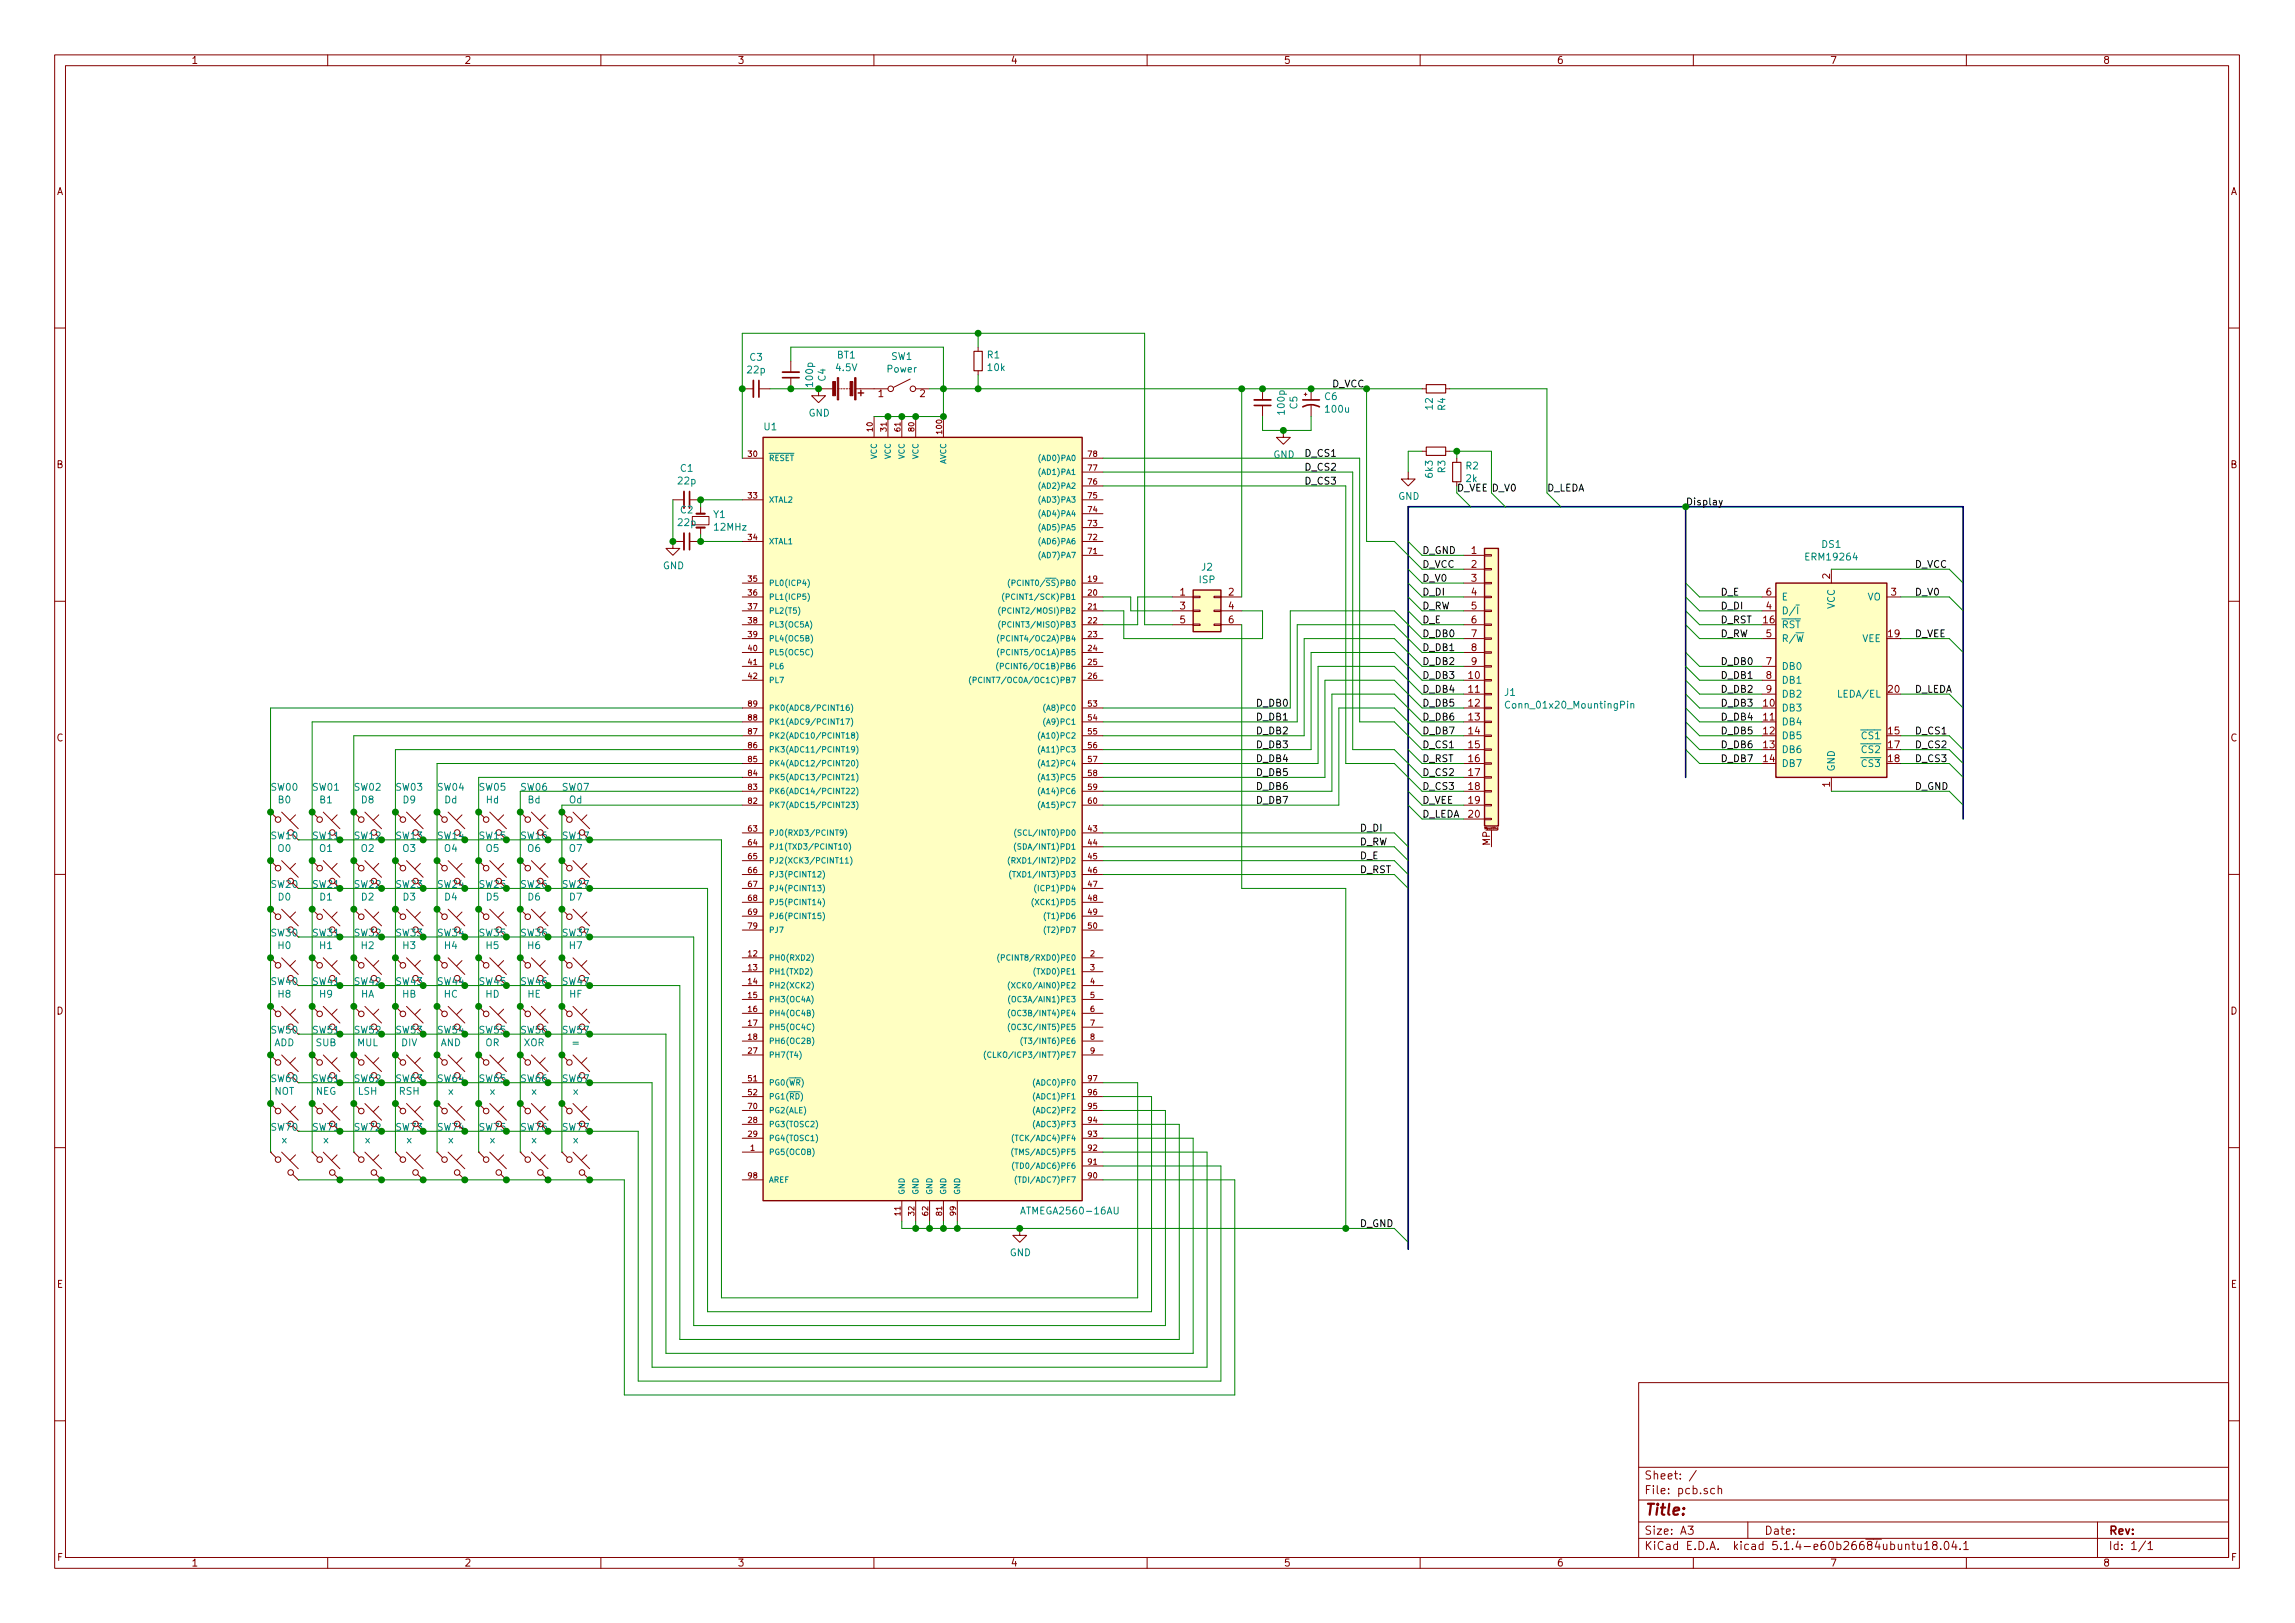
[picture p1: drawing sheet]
<svg xmlns="http://www.w3.org/2000/svg" width="420mm" height="297mm" viewBox="0 0 420 297" stroke-linecap="round" stroke-linejoin="round" font-family="sans-serif">
<defs><g id="words">
<text font-size="2.8" fill="#840000" x="301" y="277.3">Title:</text>
<g font-size="2.1" fill="#840000">
<text x="301" y="273.5">File: pcb.sch</text>
<text x="301" y="270.8">Sheet: /</text>
<text x="301" y="280.9">Size: A3</text>
<text x="323" y="280.9">Date:</text>
<text x="386" y="280.9">Rev:</text>
<text x="301" y="283.7">KiCad E.D.A. kicad 5.1.4-e60b26684ubuntu18.04.1</text>
<text x="386" y="283.7">Id: 1/1</text>
</g>
<g font-size="1.8" fill="#840000">
<text x="35" y="11.7">1</text>
<text x="85" y="11.7">2</text>
<text x="135" y="11.7">3</text>
<text x="185" y="11.7">4</text>
<text x="235" y="11.7">5</text>
<text x="285" y="11.7">6</text>
<text x="335" y="11.7">7</text>
<text x="385" y="11.7">8</text>
<text x="10.4" y="35.7">A</text>
<text x="408.4" y="35.7">A</text>
<text x="160.8" y="72.7">1</text>
<text x="168.4" y="72.7">2</text>
<text x="10.4" y="85.7">B</text>
<text x="408.4" y="85.7">B</text>
<text x="269.4" y="101.4">1</text>
<text x="269.4" y="103.9">2</text>
<text x="269.4" y="106.5">3</text>
<text x="335" y="105.9" transform="rotate(-90 335 105.9)">2</text>
<text x="216.1" y="109">1</text>
<text x="216.1" y="111.5">3</text>
<text x="224.9" y="109">2</text>
<text x="224.9" y="111.5">4</text>
<text x="269.4" y="109">4</text>
<text x="269.4" y="111.5">5</text>
<text x="323.4" y="111.5">4</text>
<text x="323.4" y="109">6</text>
<text x="346.2" y="109">3</text>
<text x="216.1" y="114.1">5</text>
<text x="224.9" y="114.1">6</text>
<text x="269.4" y="114.1">6</text>
<text x="269.4" y="116.6">7</text>
<text x="269.4" y="119.2">8</text>
<text x="322.9" y="114.1">16</text>
<text x="323.4" y="116.6">5</text>
<text x="345.7" y="116.6">19</text>
<text x="268.9" y="124.2">10</text>
<text x="269.4" y="121.7">9</text>
<text x="323.4" y="121.7">7</text>
<text x="323.4" y="124.2">8</text>
<text x="268.9" y="126.8">11</text>
<text x="268.9" y="129.3">12</text>
<text x="268.9" y="131.9">13</text>
<text x="322.9" y="129.3">10</text>
<text x="322.9" y="131.9">11</text>
<text x="323.4" y="126.8">9</text>
<text x="345.7" y="126.8">20</text>
<text x="10.4" y="135.7">C</text>
<text x="268.9" y="134.4">14</text>
<text x="268.9" y="136.9">15</text>
<text x="322.9" y="134.4">12</text>
<text x="322.9" y="136.9">13</text>
<text x="345.7" y="134.4">15</text>
<text x="345.7" y="136.9">17</text>
<text x="408.4" y="135.7">C</text>
<text x="268.9" y="139.5">16</text>
<text x="268.9" y="142">17</text>
<text x="322.9" y="139.5">14</text>
<text x="345.7" y="139.5">18</text>
<text x="268.9" y="144.6">18</text>
<text x="268.9" y="147.1">19</text>
<text x="268.9" y="149.6">20</text>
<text x="335" y="144" transform="rotate(-90 335 144)">1</text>
<text x="95.4" y="153.6">SW16</text>
<text x="103" y="153.6">SW17</text>
<text x="272.8" y="154.8" transform="rotate(-90 272.8 154.8)">MP</text>
<text x="49.7" y="162.5">SW20</text>
<text x="57.3" y="162.5">SW21</text>
<text x="64.9" y="162.5">SW22</text>
<text x="72.5" y="162.5">SW23</text>
<text x="80.1" y="162.5">SW24</text>
<text x="87.8" y="162.5">SW25</text>
<text x="95.4" y="162.5">SW26</text>
<text x="64.9" y="171.4">SW32</text>
<text x="10.4" y="185.7">D</text>
<text x="408.4" y="185.7">D</text>
<text x="95.4" y="189.2">SW56</text>
<text x="57.3" y="206.9">SW71</text>
<text x="64.9" y="206.9">SW72</text>
<text x="72.5" y="206.9">SW73</text>
<text x="80.1" y="206.9">SW74</text>
<text x="87.8" y="206.9">SW75</text>
<text x="95.4" y="206.9">SW76</text>
<text x="103" y="206.9">SW77</text>
<text x="10.4" y="235.7">E</text>
<text x="408.4" y="235.7">E</text>
<text x="10.5" y="285.7">F</text>
<text x="35" y="286.7">1</text>
<text x="85" y="286.7">2</text>
<text x="135" y="286.7">3</text>
<text x="185" y="286.7">4</text>
<text x="235" y="286.7">5</text>
<text x="285" y="286.7">6</text>
<text x="335" y="286.7">7</text>
<text x="385" y="286.7">8</text>
<text x="408.5" y="285.7">F</text>
</g>
<g font-size="1.8" fill="#008484">
<text x="153.3" y="65.6">BT1</text>
<text x="163.2" y="65.9">SW1</text>
<text x="180.8" y="65.6">R1</text>
<text x="136.9" y="68.3">22p</text>
<text x="137.3" y="66">C3</text>
<text x="148.8" y="70.6" transform="rotate(-90 148.8 70.6)">100p</text>
<text x="151.2" y="69.7" transform="rotate(-90 151.2 69.7)">C4</text>
<text x="153.1" y="67.9">4.5V</text>
<text x="162.5" y="68.2">Power</text>
<text x="180.9" y="67.9">10k</text>
<text x="148" y="76.2">GND</text>
<text x="235.2" y="75.7" transform="rotate(-90 235.2 75.7)">100p</text>
<text x="237.5" y="74.8" transform="rotate(-90 237.5 74.8)">C5</text>
<text x="242.5" y="73.2">C6</text>
<text x="242.8" y="75.5">100u</text>
<text x="262.3" y="74.9" transform="rotate(-90 262.3 74.9)">12</text>
<text x="264.6" y="75.1" transform="rotate(-90 264.6 75.1)">R4</text>
<text x="139.9" y="78.8">U1</text>
<text x="233.1" y="83.9">GND</text>
<text x="124.2" y="88.7">22p</text>
<text x="124.6" y="86.3">C1</text>
<text x="262.3" y="87.4" transform="rotate(-90 262.3 87.4)">6k3</text>
<text x="264.6" y="86.5" transform="rotate(-90 264.6 86.5)">R3</text>
<text x="268.4" y="85.9">R2</text>
<text x="268.4" y="88.2">2k</text>
<text x="124.6" y="94">C2</text>
<text x="130.7" y="94.8">Y1</text>
<text x="256" y="91.5">GND</text>
<text x="124.2" y="96.3">22p</text>
<text x="130.9" y="97.1">12MHz</text>
<text x="333.6" y="100.3">DS1</text>
<text x="121.4" y="104.2">GND</text>
<text x="219.6" y="106.7">ISP</text>
<text x="220" y="104.4">J2</text>
<text x="330.9" y="102.6">ERM19264</text>
<text x="326.1" y="112.4">D/I</text>
<text x="326.1" y="109.9">E</text>
<text x="335.9" y="111.5" transform="rotate(-90 335.9 111.5)">VCC</text>
<text x="341.9" y="109.9">VO</text>
<text x="326.1" y="117.5">R/W</text>
<text x="326.1" y="115">RST</text>
<text x="340.9" y="117.5">VEE</text>
<text x="326.1" y="122.6">DB0</text>
<text x="326.1" y="125.1">DB1</text>
<text x="275.5" y="127.4">J1</text>
<text x="276.4" y="129.7">Conn_01x20_MountingPin</text>
<text x="326.1" y="127.7">DB2</text>
<text x="326.1" y="130.2">DB3</text>
<text x="336.9" y="127.7">LEDA/EL</text>
<text x="326.1" y="132.8">DB4</text>
<text x="326.1" y="135.3">DB5</text>
<text x="326.1" y="137.8">DB6</text>
<text x="341" y="135.3">CS1</text>
<text x="341" y="137.8">CS2</text>
<text x="326.1" y="140.4">DB7</text>
<text x="335.9" y="141.3" transform="rotate(-90 335.9 141.3)">GND</text>
<text x="341" y="140.4">CS3</text>
<text x="49.7" y="144.7">SW00</text>
<text x="51" y="147">B0</text>
<text x="57.3" y="144.7">SW01</text>
<text x="58.6" y="147">B1</text>
<text x="64.9" y="144.7">SW02</text>
<text x="66.2" y="147">D8</text>
<text x="72.5" y="144.7">SW03</text>
<text x="73.8" y="147">D9</text>
<text x="80.1" y="144.7">SW04</text>
<text x="81.4" y="147">Dd</text>
<text x="87.8" y="144.7">SW05</text>
<text x="89" y="147">Hd</text>
<text x="95.4" y="144.7">SW06</text>
<text x="96.6" y="147">Bd</text>
<text x="103" y="144.7">SW07</text>
<text x="104.2" y="147">Od</text>
<text x="49.7" y="153.6">SW10</text>
<text x="50.9" y="155.9">O0</text>
<text x="57.3" y="153.6">SW11</text>
<text x="58.5" y="155.9">O1</text>
<text x="64.9" y="153.6">SW12</text>
<text x="66.1" y="155.9">O2</text>
<text x="72.5" y="153.6">SW13</text>
<text x="73.8" y="155.9">O3</text>
<text x="80.1" y="153.6">SW14</text>
<text x="81.4" y="155.9">O4</text>
<text x="87.8" y="153.6">SW15</text>
<text x="89" y="155.9">O5</text>
<text x="96.6" y="155.9">O6</text>
<text x="104.2" y="155.9">O7</text>
<text x="51" y="164.8">D0</text>
<text x="58.6" y="164.8">D1</text>
<text x="66.2" y="164.8">D2</text>
<text x="73.8" y="164.8">D3</text>
<text x="81.4" y="164.8">D4</text>
<text x="89.1" y="164.8">D5</text>
<text x="96.7" y="164.8">D6</text>
<text x="103" y="162.5">SW27</text>
<text x="104.3" y="164.8">D7</text>
<text x="49.7" y="171.4">SW30</text>
<text x="51" y="173.7">H0</text>
<text x="57.3" y="171.4">SW31</text>
<text x="58.6" y="173.7">H1</text>
<text x="66.2" y="173.7">H2</text>
<text x="72.5" y="171.4">SW33</text>
<text x="73.8" y="173.7">H3</text>
<text x="80.1" y="171.4">SW34</text>
<text x="81.4" y="173.7">H4</text>
<text x="87.8" y="171.4">SW35</text>
<text x="89.1" y="173.7">H5</text>
<text x="95.4" y="171.4">SW36</text>
<text x="96.7" y="173.7">H6</text>
<text x="103" y="171.4">SW37</text>
<text x="104.3" y="173.7">H7</text>
<text x="49.7" y="180.3">SW40</text>
<text x="51" y="182.6">H8</text>
<text x="57.3" y="180.3">SW41</text>
<text x="58.6" y="182.6">H9</text>
<text x="64.9" y="180.3">SW42</text>
<text x="66" y="182.6">HA</text>
<text x="72.5" y="180.3">SW43</text>
<text x="73.7" y="182.6">HB</text>
<text x="80.1" y="180.3">SW44</text>
<text x="81.3" y="182.6">HC</text>
<text x="87.8" y="180.3">SW45</text>
<text x="88.9" y="182.6">HD</text>
<text x="95.4" y="180.3">SW46</text>
<text x="96.6" y="182.6">HE</text>
<text x="103" y="180.3">SW47</text>
<text x="104.2" y="182.6">HF</text>
<text x="49.7" y="189.2">SW50</text>
<text x="50.2" y="191.5">ADD</text>
<text x="57.3" y="189.2">SW51</text>
<text x="57.8" y="191.5">SUB</text>
<text x="64.9" y="189.2">SW52</text>
<text x="65.4" y="191.5">MUL</text>
<text x="72.5" y="189.2">SW53</text>
<text x="73.5" y="191.5">DIV</text>
<text x="80.1" y="189.2">SW54</text>
<text x="80.6" y="191.5">AND</text>
<text x="87.8" y="189.2">SW55</text>
<text x="88.8" y="191.5">OR</text>
<text x="95.9" y="191.5">XOR</text>
<text x="103" y="189.2">SW57</text>
<text x="104.9" y="191.5">=</text>
<text x="49.7" y="198.1">SW60</text>
<text x="50.2" y="200.4">NOT</text>
<text x="57.3" y="198.1">SW61</text>
<text x="57.8" y="200.4">NEG</text>
<text x="64.9" y="198.1">SW62</text>
<text x="65.6" y="200.4">LSH</text>
<text x="72.5" y="198.1">SW63</text>
<text x="73.1" y="200.4">RSH</text>
<text x="80.1" y="198.1">SW64</text>
<text x="82.1" y="200.4">x</text>
<text x="87.8" y="198.1">SW65</text>
<text x="89.7" y="200.4">x</text>
<text x="95.4" y="198.1">SW66</text>
<text x="97.3" y="200.4">x</text>
<text x="103" y="198.1">SW67</text>
<text x="104.9" y="200.4">x</text>
<text x="49.7" y="206.9">SW70</text>
<text x="51.6" y="209.3">x</text>
<text x="59.2" y="209.3">x</text>
<text x="66.8" y="209.3">x</text>
<text x="74.4" y="209.3">x</text>
<text x="82.1" y="209.3">x</text>
<text x="89.7" y="209.3">x</text>
<text x="97.3" y="209.3">x</text>
<text x="104.9" y="209.3">x</text>
<text x="187.5" y="222.3">ATMEGA2560-16AU</text>
<text x="184.9" y="229.9">GND</text>
</g>
<g font-size="1.8">
<text x="243.8" y="70.9">D_VCC</text>
<text x="238.8" y="83.6">D_CS1</text>
<text x="238.8" y="88.7">D_CS3</text>
<text x="238.8" y="86.1">D_CS2</text>
<text x="266.7" y="90">D_VEE</text>
<text x="273" y="90">D_V0</text>
<text x="283.2" y="90">D_LEDA</text>
<text x="308.6" y="92.5">Display</text>
<text x="260.3" y="101.4">D_GND</text>
<text x="260.3" y="103.9">D_VCC</text>
<text x="260.3" y="106.5">D_V0</text>
<text x="350.5" y="103.9">D_VCC</text>
<text x="260.3" y="111.5">D_RW</text>
<text x="260.3" y="109">D_DI</text>
<text x="315" y="109">D_E</text>
<text x="315" y="111.5">D_DI</text>
<text x="350.5" y="109">D_V0</text>
<text x="260.3" y="116.6">D_DB0</text>
<text x="260.3" y="119.2">D_DB1</text>
<text x="260.3" y="114.1">D_E</text>
<text x="315" y="114.1">D_RST</text>
<text x="315" y="116.6">D_RW</text>
<text x="350.5" y="116.6">D_VEE</text>
<text x="260.3" y="121.7">D_DB2</text>
<text x="260.3" y="124.2">D_DB3</text>
<text x="315" y="121.7">D_DB0</text>
<text x="315" y="124.2">D_DB1</text>
<text x="229.9" y="129.3">D_DB0</text>
<text x="229.9" y="131.9">D_DB1</text>
<text x="260.3" y="126.8">D_DB4</text>
<text x="260.3" y="129.3">D_DB5</text>
<text x="260.3" y="131.9">D_DB6</text>
<text x="315" y="131.9">D_DB4</text>
<text x="315" y="126.8">D_DB2</text>
<text x="315" y="129.3">D_DB3</text>
<text x="350.5" y="126.8">D_LEDA</text>
<text x="229.9" y="136.9">D_DB3</text>
<text x="229.9" y="134.4">D_DB2</text>
<text x="260.3" y="136.9">D_CS1</text>
<text x="260.3" y="134.4">D_DB7</text>
<text x="315" y="136.9">D_DB6</text>
<text x="315" y="134.4">D_DB5</text>
<text x="350.5" y="134.4">D_CS1</text>
<text x="350.5" y="136.9">D_CS2</text>
<text x="229.9" y="142">D_DB5</text>
<text x="229.9" y="139.5">D_DB4</text>
<text x="260.3" y="142">D_CS2</text>
<text x="260.3" y="139.5">D_RST</text>
<text x="315" y="139.5">D_DB7</text>
<text x="350.5" y="139.5">D_CS3</text>
<text x="229.9" y="147.1">D_DB7</text>
<text x="229.9" y="144.6">D_DB6</text>
<text x="260.3" y="149.6">D_LEDA</text>
<text x="260.3" y="147.1">D_VEE</text>
<text x="260.3" y="144.6">D_CS3</text>
<text x="350.5" y="144.6">D_GND</text>
<text x="248.9" y="154.7">D_RW</text>
<text x="248.9" y="152.2">D_DI</text>
<text x="248.9" y="159.8">D_RST</text>
<text x="248.9" y="157.3">D_E</text>
<text x="248.9" y="224.6">D_GND</text>
</g>
<g font-size="1.4" fill="#840000">
<text x="137" y="83.6">30</text>
<text x="159.8" y="78.9" transform="rotate(-90 159.8 78.9)">10</text>
<text x="162.3" y="78.9" transform="rotate(-90 162.3 78.9)">31</text>
<text x="164.8" y="78.9" transform="rotate(-90 164.8 78.9)">61</text>
<text x="167.4" y="78.9" transform="rotate(-90 167.4 78.9)">80</text>
<text x="172.5" y="79.3" transform="rotate(-90 172.5 79.3)">100</text>
<text x="199.2" y="83.6">78</text>
<text x="199.2" y="88.7">76</text>
<text x="199.2" y="86.1">77</text>
<text x="137" y="91.2">33</text>
<text x="199.2" y="93.8">74</text>
<text x="199.2" y="91.2">75</text>
<text x="137" y="98.8">34</text>
<text x="199.2" y="101.4">71</text>
<text x="199.2" y="98.8">72</text>
<text x="199.2" y="96.3">73</text>
<text x="137" y="106.5">35</text>
<text x="199.2" y="106.5">19</text>
<text x="137" y="109">36</text>
<text x="137" y="111.5">37</text>
<text x="199.2" y="109">20</text>
<text x="199.2" y="111.5">21</text>
<text x="137" y="114.1">38</text>
<text x="137" y="116.6">39</text>
<text x="137" y="119.2">40</text>
<text x="199.2" y="114.1">22</text>
<text x="199.2" y="116.6">23</text>
<text x="199.2" y="119.2">24</text>
<text x="137" y="121.7">41</text>
<text x="137" y="124.2">42</text>
<text x="199.2" y="121.7">25</text>
<text x="199.2" y="124.2">26</text>
<text x="137" y="131.9">88</text>
<text x="137" y="129.3">89</text>
<text x="199.2" y="129.3">53</text>
<text x="199.2" y="131.9">54</text>
<text x="137" y="136.9">86</text>
<text x="137" y="134.4">87</text>
<text x="199.2" y="134.4">55</text>
<text x="199.2" y="136.9">56</text>
<text x="137" y="142">84</text>
<text x="137" y="139.5">85</text>
<text x="199.2" y="139.5">57</text>
<text x="199.2" y="142">58</text>
<text x="137" y="147.1">82</text>
<text x="137" y="144.6">83</text>
<text x="199.2" y="144.6">59</text>
<text x="199.2" y="147.1">60</text>
<text x="137" y="152.2">63</text>
<text x="137" y="154.7">64</text>
<text x="199.2" y="152.2">43</text>
<text x="199.2" y="154.7">44</text>
<text x="137" y="157.3">65</text>
<text x="137" y="159.8">66</text>
<text x="199.2" y="157.3">45</text>
<text x="199.2" y="159.8">46</text>
<text x="137" y="162.3">67</text>
<text x="137" y="164.9">68</text>
<text x="137" y="167.4">69</text>
<text x="199.2" y="162.3">47</text>
<text x="199.2" y="164.9">48</text>
<text x="199.2" y="167.4">49</text>
<text x="137" y="170">79</text>
<text x="199.2" y="170">50</text>
<text x="137" y="175">12</text>
<text x="137" y="177.6">13</text>
<text x="199.6" y="175">2</text>
<text x="199.6" y="177.6">3</text>
<text x="137" y="180.1">14</text>
<text x="137" y="182.7">15</text>
<text x="137" y="185.2">16</text>
<text x="199.6" y="180.1">4</text>
<text x="199.6" y="182.7">5</text>
<text x="199.6" y="185.2">6</text>
<text x="137" y="187.7">17</text>
<text x="137" y="190.3">18</text>
<text x="199.6" y="187.7">7</text>
<text x="199.6" y="190.3">8</text>
<text x="137" y="192.8">27</text>
<text x="137" y="197.9">51</text>
<text x="199.2" y="197.9">97</text>
<text x="199.6" y="192.8">9</text>
<text x="137" y="200.4">52</text>
<text x="137" y="203">70</text>
<text x="199.2" y="203">95</text>
<text x="199.2" y="200.4">96</text>
<text x="137" y="205.5">28</text>
<text x="137" y="208.1">29</text>
<text x="199.2" y="208.1">93</text>
<text x="199.2" y="205.5">94</text>
<text x="137" y="215.7">98</text>
<text x="137.4" y="210.6">1</text>
<text x="199.2" y="215.7">90</text>
<text x="199.2" y="213.1">91</text>
<text x="199.2" y="210.6">92</text>
<text x="164.8" y="222.4" transform="rotate(-90 164.8 222.4)">11</text>
<text x="167.4" y="222.4" transform="rotate(-90 167.4 222.4)">32</text>
<text x="169.9" y="222.4" transform="rotate(-90 169.9 222.4)">62</text>
<text x="172.5" y="222.4" transform="rotate(-90 172.5 222.4)">81</text>
<text x="175" y="222.4" transform="rotate(-90 175 222.4)">99</text>
</g>
<g font-size="1.4" fill="#008484">
<text x="140.7" y="84.4">RESET</text>
<text x="160.5" y="84.1" transform="rotate(-90 160.5 84.1)">VCC</text>
<text x="163.1" y="84.1" transform="rotate(-90 163.1 84.1)">VCC</text>
<text x="165.6" y="84.1" transform="rotate(-90 165.6 84.1)">VCC</text>
<text x="168.1" y="84.1" transform="rotate(-90 168.1 84.1)">VCC</text>
<text x="173.2" y="85.1" transform="rotate(-90 173.2 85.1)">AVCC</text>
<text x="190.6" y="89.4">(AD2)PA2</text>
<text x="190.6" y="86.9">(AD1)PA1</text>
<text x="190.6" y="84.4">(AD0)PA0</text>
<text x="140.7" y="92">XTAL2</text>
<text x="190.6" y="94.5">(AD4)PA4</text>
<text x="190.6" y="92">(AD3)PA3</text>
<text x="140.7" y="99.6">XTAL1</text>
<text x="190.6" y="99.6">(AD6)PA6</text>
<text x="190.6" y="97.1">(AD5)PA5</text>
<text x="140.7" y="107.2">PL0(ICP4)</text>
<text x="186.1" y="107.2">(PCINT0/SS)PB0</text>
<text x="190.6" y="102.1">(AD7)PA7</text>
<text x="140.7" y="109.8">PL1(ICP5)</text>
<text x="140.7" y="112.3">PL2(T5)</text>
<text x="184.4" y="112.3">(PCINT2/MOSI)PB2</text>
<text x="185" y="109.8">(PCINT1/SCK)PB1</text>
<text x="140.7" y="114.8">PL3(OC5A)</text>
<text x="140.7" y="117.4">PL4(OC5B)</text>
<text x="140.7" y="119.9">PL5(OC5C)</text>
<text x="184" y="117.4">(PCINT4/OC2A)PB4</text>
<text x="184" y="119.9">(PCINT5/OC1A)PB5</text>
<text x="184.4" y="114.8">(PCINT3/MISO)PB3</text>
<text x="140.7" y="122.5">PL6</text>
<text x="140.7" y="125">PL7</text>
<text x="179.7" y="125">(PCINT7/OC0A/OC1C)PB7</text>
<text x="184" y="122.5">(PCINT6/OC1B)PB6</text>
<text x="140.7" y="130.1">PK0(ADC8/PCINT16)</text>
<text x="191.6" y="130.1">(A8)PC0</text>
<text x="140.7" y="137.7">PK3(ADC11/PCINT19)</text>
<text x="140.7" y="135.2">PK2(ADC10/PCINT18)</text>
<text x="140.7" y="132.6">PK1(ADC9/PCINT17)</text>
<text x="190.8" y="135.2">(A10)PC2</text>
<text x="190.8" y="137.7">(A11)PC3</text>
<text x="191.6" y="132.6">(A9)PC1</text>
<text x="140.7" y="142.8">PK5(ADC13/PCINT21)</text>
<text x="140.7" y="140.2">PK4(ADC12/PCINT20)</text>
<text x="190.8" y="140.2">(A12)PC4</text>
<text x="190.8" y="142.8">(A13)PC5</text>
<text x="140.7" y="147.9">PK7(ADC15/PCINT23)</text>
<text x="140.7" y="145.3">PK6(ADC14/PCINT22)</text>
<text x="190.8" y="145.3">(A14)PC6</text>
<text x="190.8" y="147.9">(A15)PC7</text>
<text x="140.7" y="152.9">PJ0(RXD3/PCINT9)</text>
<text x="140.7" y="155.5">PJ1(TXD3/PCINT10)</text>
<text x="187" y="155.5">(SDA/INT1)PD1</text>
<text x="187.1" y="152.9">(SCL/INT0)PD0</text>
<text x="140.7" y="158">PJ2(XCK3/PCINT11)</text>
<text x="140.7" y="160.6">PJ3(PCINT12)</text>
<text x="186.2" y="158">(RXD1/INT2)PD2</text>
<text x="186.3" y="160.6">(TXD1/INT3)PD3</text>
<text x="140.7" y="163.1">PJ4(PCINT13)</text>
<text x="140.7" y="165.6">PJ5(PCINT14)</text>
<text x="189.6" y="165.6">(XCK1)PD5</text>
<text x="190.3" y="163.1">(ICP1)PD4</text>
<text x="140.7" y="168.2">PJ6(PCINT15)</text>
<text x="140.7" y="170.7">PJ7</text>
<text x="191.8" y="168.2">(T1)PD6</text>
<text x="191.8" y="170.7">(T2)PD7</text>
<text x="140.7" y="175.8">PH0(RXD2)</text>
<text x="140.7" y="178.3">PH1(TXD2)</text>
<text x="184.3" y="175.8">(PCINT8/RXD0)PE0</text>
<text x="189.9" y="178.3">(TXD0)PE1</text>
<text x="140.7" y="180.9">PH2(XCK2)</text>
<text x="140.7" y="183.4">PH3(OC4A)</text>
<text x="140.7" y="186">PH4(OC4B)</text>
<text x="185.9" y="183.4">(OC3A/AIN1)PE3</text>
<text x="186.1" y="180.9">(XCK0/AIN0)PE2</text>
<text x="186.1" y="186">(OC3B/INT4)PE4</text>
<text x="140.7" y="188.5">PH5(OC4C)</text>
<text x="140.7" y="191">PH6(OC2B)</text>
<text x="186.1" y="188.5">(OC3C/INT5)PE5</text>
<text x="188.4" y="191">(T3/INT6)PE6</text>
<text x="140.7" y="193.6">PH7(T4)</text>
<text x="182.5" y="193.6">(CLKO/ICP3/INT7)PE7</text>
<text x="140.7" y="198.7">PG0(WR)</text>
<text x="140.7" y="201.2">PG1(RD)</text>
<text x="140.7" y="203.7">PG2(ALE)</text>
<text x="189.7" y="203.7">(ADC2)PF2</text>
<text x="189.7" y="201.2">(ADC1)PF1</text>
<text x="189.7" y="198.7">(ADC0)PF0</text>
<text x="140.7" y="206.3">PG3(TOSC2)</text>
<text x="140.7" y="208.8">PG4(TOSC1)</text>
<text x="186.4" y="208.8">(TCK/ADC4)PF4</text>
<text x="189.7" y="206.3">(ADC3)PF3</text>
<text x="140.7" y="211.4">PG5(OCOB)</text>
<text x="186.3" y="211.4">(TMS/ADC5)PF5</text>
<text x="186.6" y="213.9">(TD0/ADC6)PF6</text>
<text x="140.7" y="216.4">AREF</text>
<text x="165.6" y="218.7" transform="rotate(-90 165.6 218.7)">GND</text>
<text x="168.1" y="218.7" transform="rotate(-90 168.1 218.7)">GND</text>
<text x="170.7" y="218.7" transform="rotate(-90 170.7 218.7)">GND</text>
<text x="173.2" y="218.7" transform="rotate(-90 173.2 218.7)">GND</text>
<text x="175.8" y="218.7" transform="rotate(-90 175.8 218.7)">GND</text>
<text x="187" y="216.4">(TDI/ADC7)PF7</text>
</g>
<text font-size=".5" fill="#840000" x="271.9" y="151.8">Mounting</text>
</g></defs>
<g fill="none" stroke="#840000" stroke-width=".18">
<path d="M10 10h400v277h-400zM12 12h396v273.1h-396zM60 10v2M110 10v2M160 10v2M210 10v2M260 10v2M310 10v2M360 10v2M10 60h2M135.9 71.2h2M138.9 71.2h2.1"/>
<path d="M144.8 66.1v2M144.8 69.1v2.1M152.4 71.2h-2.5v1.2h1.2l-1.2 1.3-1.3-1.3h1.3M153.4 71.2h.3M153.9 71.2h.3M154.4 71.2h.3M154.9 71.2h.3M155.4 71.2h.3M156.7 71.2h5.9M160 76.2v3.8M162.6 76.2v3.8M165.1 76.2v3.8"/>
<path d="M166.6 69.4l-3 1.5M167.6 71.2h2.6M167.6 76.2v3.8M172.7 76.2v3.8M179.1 63.5v.8M179.1 67.9v.7M231.1 71.2v2M231.1 74.2v2M234.9 78.8v1.2h1.3l-1.3 1.3-1.2-1.3h1.2M238.8 72.2h.5M239 71.9v.5M240 71.2v2"/>
<path d="M240 74.2v2M260.3 71.2h.8M264.7 71.2h.7M408 60h2M123.2 91.5h2M125.2 99.1h-2v1.3h1.3l-1.3 1.2-1.3-1.2h1.3M126.2 91.5h2.1M126.2 99.1h2.1M126.7 94.5h3.1v1.5h-3.1zM128.3 92.7v1.3M128.3 96.6v1.2M135.9 91.5h3.8"/>
<path d="M135.9 99.1h3.8M135.9 83.9h3.8M198.1 91.5h3.8M198.1 99.1h3.8M198.1 83.9h3.8M198.1 96.6h3.8M198.1 94h3.8M198.1 88.9h3.8M198.1 86.4h3.8M257.8 86.4v1.3h1.3l-1.3 1.2-1.3-1.2h1.3M260.3 82.6h.8M264.7 82.6h.7"/>
<path d="M266.7 83.9v.7M10 110h2M135.9 109.3h3.8M135.9 111.8h3.8M135.9 114.3h3.8M135.9 106.7h3.8M135.9 116.9h3.8M135.9 119.4h3.8M198.1 109.3h3.8M198.1 111.8h3.8M198.1 114.3h3.8M198.1 106.7h3.8"/>
<path d="M198.1 116.9h3.8M198.1 119.4h3.8M198.1 101.6h3.8M214.6 109.3h3.8M214.6 111.8h3.8M214.6 114.3h3.8M218.4 114.2h1.3v.3h-1.3zM218.4 109.1h1.3v.3h-1.3zM218.4 111.7h1.3v.2h-1.3zM222.2 114.2h1.3v.3h-1.3zM222.2 109.1h1.3v.3h-1.3zM222.2 111.7h1.3v.2h-1.3z"/>
<path d="M223.5 109.3h3.8M223.5 111.8h3.8M223.5 114.3h3.8M268 109.3h3.8M268 111.8h3.8M268 114.3h3.8M268 106.7h3.8M268 116.9h3.8M268 119.4h3.8M268 101.6h3.8M268 104.2h3.8M271.8 119.3h1.2v.2h-1.2z"/>
<path d="M271.8 116.7h1.2v.3h-1.2zM271.8 114.2h1.2v.3h-1.2zM271.8 111.7h1.2v.2h-1.2zM271.8 109.1h1.2v.3h-1.2zM271.8 106.6h1.2v.2h-1.2zM271.8 104h1.2v.3h-1.2zM271.8 101.5h1.2v.3h-1.2zM322.6 109.3h2.5M322.6 111.8h2.5M322.6 116.9h2.5M335.3 104.2v2.5M345.4 109.3h2.6"/>
<path d="M408 110h2M135.9 122h3.8M135.9 124.5h3.8M135.9 129.6h3.8M135.9 132.1h3.8M135.9 134.7h3.8M135.9 137.2h3.8M135.9 139.7h3.8M198.1 122h3.8M198.1 124.5h3.8M198.1 129.6h3.8M198.1 132.1h3.8"/>
<path d="M198.1 134.7h3.8M198.1 137.2h3.8M198.1 139.7h3.8M268 122h3.8M268 124.5h3.8M268 129.6h3.8M268 132.1h3.8M268 134.7h3.8M268 137.2h3.8M268 139.7h3.8M268 127h3.8M271.8 129.4h1.2v.3h-1.2z"/>
<path d="M271.8 132h1.2v.2h-1.2zM271.8 134.5h1.2v.3h-1.2zM271.8 137.1h1.2v.2h-1.2zM271.8 139.6h1.2v.3h-1.2zM271.8 126.9h1.2v.3h-1.2zM271.8 121.8h1.2v.3h-1.2zM271.8 124.4h1.2v.2h-1.2zM322.6 122h2.5M322.6 124.5h2.5M322.6 127h2.5M49.5 148.6l1 1M49.5 148.6h.1"/>
<path d="M49.5 157.5l1 1M49.5 157.5h.1M51.6 148.6l3 3.1M51.6 157.5l3 3.1M54.1 149.1l-1 1.1M54.1 158l-1 1M57.1 148.6l1.1 1M57.1 148.6h.1M57.1 157.5l1.1 1M57.1 157.5h.1M59.2 148.6l3 3.1M59.2 157.5l3 3.1"/>
<path d="M61.7 149.1l-1 1.1M61.7 158l-1 1M64.8 148.6l1 1M64.8 148.6h.1M64.8 157.5l1 1M64.8 157.5h.1M66.8 148.6l3 3.1M66.8 157.5l3 3.1M69.3 149.1l-1 1.1M69.3 158l-1 1M72.4 148.6l1 1M72.4 148.6h.1"/>
<path d="M72.4 157.5l1 1M72.4 157.5h.1M74.4 148.6l3.1 3.1M74.4 157.5l3.1 3.1M77 149.1l-1.1 1.1M77 158l-1.1 1M80 148.6l1 1M80 148.6h.1M80 157.5l1 1M80 157.5h.1M82 148.6l3.1 3.1M82 157.5l3.1 3.1"/>
<path d="M84.6 149.1l-1 1.1M84.6 158l-1 1M87.6 148.6l1 1M87.6 148.6h.1M87.6 157.5l1 1M87.6 157.5h.1M89.7 148.6l3 3.1M89.7 157.5l3 3.1M92.2 149.1l-1 1.1M92.2 158l-1 1M95.2 157.5l1.1 1M95.2 157.5h.1"/>
<path d="M95.2 148.6l1.1 1M95.2 148.6h.1M97.3 157.5l3 3.1M97.3 148.6l3 3.1M99.8 158l-1 1M99.8 149.1l-1 1.1M102.9 157.5l1 1M102.9 157.5h.1M102.9 148.6l1 1M102.9 148.6h.1M104.9 157.5l3 3.1M104.9 148.6l3 3.1"/>
<path d="M107.4 158l-1 1M107.4 149.1l-1 1.1M135.9 152.4h3.8M135.9 155h3.8M135.9 157.5h3.8M135.9 142.3h3.8M135.9 144.8h3.8M135.9 147.4h3.8M198.1 152.4h3.8M198.1 155h3.8M198.1 157.5h3.8M198.1 142.3h3.8"/>
<path d="M198.1 144.8h3.8M198.1 147.4h3.8M268 142.3h3.8M268 144.8h3.8M268 147.4h3.8M268 149.9h3.8M271.8 142.1h1.2v.3h-1.2zM271.8 144.7h1.2v.2h-1.2zM271.8 147.2h1.2v.3h-1.2zM271.8 149.8h1.2v.2h-1.2zM272 151.9h2.1M273 151.9v3.1"/>
<path d="M274.2 151.5v.4h-.1M274.2 151.5l-.2 .1 .2 .2M335.3 142.3v2.5M10 160h2M49.5 166.4l1 1M49.5 166.4h.1M49.5 175.3l1 1M49.5 175.3h.1M51.6 166.4l3 3.1M51.6 175.3l3 3M54.1 166.9l-1 1M54.1 175.8l-1 1"/>
<path d="M57.1 166.4l1.1 1M57.1 166.4h.1M57.1 175.3l1.1 1M57.1 175.3h.1M59.2 166.4l3 3.1M59.2 175.3l3 3M61.7 166.9l-1 1M61.7 175.8l-1 1M64.8 175.3l1 1M64.8 175.3h.1M64.8 166.4l1 1M64.8 166.4h.1"/>
<path d="M66.8 175.3l3 3M66.8 166.4l3 3.1M69.3 175.8l-1 1M69.3 166.9l-1 1M72.4 166.4l1 1M72.4 166.4h.1M72.4 175.3l1 1M72.4 175.3h.1M74.4 166.4l3.1 3.1M74.4 175.3l3.1 3M77 166.9l-1.1 1M77 175.8l-1.1 1"/>
<path d="M80 166.4l1 1M80 166.4h.1M80 175.3l1 1M80 175.3h.1M82 166.4l3.1 3.1M82 175.3l3.1 3M84.6 166.9l-1 1M84.6 175.8l-1 1M87.6 166.4l1 1M87.6 166.4h.1M87.6 175.3l1 1M87.6 175.3h.1"/>
<path d="M89.7 166.4l3 3.1M89.7 175.3l3 3M92.2 166.9l-1 1M92.2 175.8l-1 1M95.2 166.4l1.1 1M95.2 166.4h.1M95.2 175.3l1.1 1M95.2 175.3h.1M97.3 166.4l3 3.1M97.3 175.3l3 3M99.8 166.9l-1 1M99.8 175.8l-1 1"/>
<path d="M102.9 166.4l1 1M102.9 166.4h.1M102.9 175.3l1 1M102.9 175.3h.1M104.9 166.4l3 3.1M104.9 175.3l3 3M107.4 166.9l-1 1M107.4 175.8l-1 1M135.9 160.1h3.8M135.9 175.3h3.8M135.9 177.8h3.8M135.9 162.6h3.8"/>
<path d="M135.9 165.1h3.8M135.9 167.7h3.8M135.9 170.2h3.8M198.1 160.1h3.8M198.1 175.3h3.8M198.1 177.8h3.8M198.1 162.6h3.8M198.1 165.1h3.8M198.1 167.7h3.8M198.1 170.2h3.8M408 160h2M49.5 184.2l1 1"/>
<path d="M49.5 184.2h.1M49.5 193.1l1 1M49.5 193.1h.1M51.6 184.2l3 3M51.6 193.1l3 3M54.1 184.7l-1 1M54.1 193.6l-1 1M57.1 184.2l1.1 1M57.1 184.2h.1M57.1 193.1l1.1 1M57.1 193.1h.1M59.2 184.2l3 3"/>
<path d="M59.2 193.1l3 3M61.7 184.7l-1 1M61.7 193.6l-1 1M64.8 184.2l1 1M64.8 184.2h.1M64.8 193.1l1 1M64.8 193.1h.1M66.8 184.2l3 3M66.8 193.1l3 3M69.3 184.7l-1 1M69.3 193.6l-1 1M72.4 184.2l1 1"/>
<path d="M72.4 184.2h.1M72.4 193.1l1 1M72.4 193.1h.1M74.4 184.2l3.1 3M74.4 193.1l3.1 3M77 184.7l-1.1 1M77 193.6l-1.1 1M80 184.2l1 1M80 184.2h.1M80 193.1l1 1M80 193.1h.1M82 184.2l3.1 3"/>
<path d="M82 193.1l3.1 3M84.6 184.7l-1 1M84.6 193.6l-1 1M87.6 184.2l1 1M87.6 184.2h.1M87.6 193.1l1 1M87.6 193.1h.1M89.7 184.2l3 3M89.7 193.1l3 3M92.2 184.7l-1 1M92.2 193.6l-1 1M95.2 193.1l1.1 1"/>
<path d="M95.2 193.1h.1M95.2 184.2l1.1 1M95.2 184.2h.1M97.3 193.1l3 3M97.3 184.2l3 3M99.8 193.6l-1 1M99.8 184.7l-1 1M102.9 184.2l1 1M102.9 184.2h.1M102.9 193.1l1 1M102.9 193.1h.1M104.9 184.2l3 3"/>
<path d="M104.9 193.1l3 3M107.4 184.7l-1 1M107.4 193.6l-1 1M135.9 180.4h3.8M135.9 182.9h3.8M135.9 185.5h3.8M135.9 188h3.8M135.9 190.5h3.8M135.9 193.1h3.8M135.9 198.2h3.8M198.1 180.4h3.8M198.1 182.9h3.8"/>
<path d="M198.1 185.5h3.8M198.1 188h3.8M198.1 190.5h3.8M198.1 193.1h3.8M198.1 198.2h3.8M10 210h2M49.5 202l1 1M49.5 202h.1M49.5 210.9l1 1M49.5 210.9h.1M51.6 202l3 3M51.6 210.9l3 3"/>
<path d="M53.6 214.9l1 1M54.1 211.4l-1 1M54.1 202.5l-1 1M54.6 215.9h.1M57.1 210.9l1.1 1M57.1 210.9h.1M57.1 202l1.1 1M57.1 202h.1M59.2 210.9l3 3M59.2 202l3 3M61.2 214.9l1 1M61.7 211.4l-1 1"/>
<path d="M61.7 202.5l-1 1M62.2 215.9h.1M64.8 210.9l1 1M64.8 210.9h.1M64.8 202l1 1M64.8 202h.1M66.8 210.9l3 3M66.8 202l3 3M68.8 214.9l1 1M69.3 211.4l-1 1M69.3 202.5l-1 1M69.8 215.9h.1"/>
<path d="M72.4 210.9l1 1M72.4 210.9h.1M72.4 202l1 1M72.4 202h.1M74.4 210.9l3.1 3M74.4 202l3.1 3M76.5 214.9l1 1M77 211.4l-1.1 1M77 202.5l-1.1 1M77.5 215.9h.1M80 210.9l1 1M80 210.9h.1"/>
<path d="M80 202l1 1M80 202h.1M82 210.9l3.1 3M82 202l3.1 3M84.1 214.9l1 1M84.6 211.4l-1 1M84.6 202.5l-1 1M85.1 215.9h.1M87.6 210.9l1 1M87.6 210.9h.1M87.6 202l1 1M87.6 202h.1"/>
<path d="M89.7 210.9l3 3M89.7 202l3 3M91.7 214.9l1 1M92.2 211.4l-1 1M92.2 202.5l-1 1M92.7 215.9h.1M95.2 210.9l1.1 1M95.2 210.9h.1M95.2 202l1.1 1M95.2 202h.1M97.3 210.9l3 3M97.3 202l3 3"/>
<path d="M99.3 214.9l1 1M99.8 211.4l-1 1M99.8 202.5l-1 1M100.3 215.9h.1M102.9 210.9l1 1M102.9 210.9h.1M102.9 202l1 1M102.9 202h.1M104.9 210.9l3 3M104.9 202l3 3M106.9 214.9l1 1M107.4 211.4l-1 1"/>
<path d="M107.4 202.5l-1 1M107.9 215.9h.1M135.9 210.9h3.8M135.9 205.8h3.8M135.9 208.3h3.8M135.9 200.7h3.8M135.9 203.2h3.8M135.9 215.9h3.8M165.1 219.7v3.9M167.6 219.7v3.9M170.2 219.7v3.9M172.7 219.7v3.9"/>
<path d="M175.3 219.7v3.9M198.1 210.9h3.8M198.1 205.8h3.8M198.1 208.3h3.8M198.1 200.7h3.8M198.1 203.2h3.8M198.1 215.9h3.8M198.1 213.4h3.8M408 210h2M186.7 224.8v1.3h1.3l-1.3 1.3-1.3-1.3h1.3M300 253h108v32.1h-108zM10 260h2"/>
<path d="M300 278.5h108M300 274.5h108M300 268.5h108M309 279.3h1l-.5 .6 .4 .1v.7l-.2 .1-.7-.1M310.5 269.1l-1.2 2M313.9 272.5l-.4-.1-.3 .3 .1 .6 .2 .1 .4-.1M314.6 272.5a.37 .37 0 0 1 .6 .1v.8M314.6 271.9v1.5M320 278.5v3M384 278.5v6.6M408 260h2M60 285.1v1.9"/>
<path d="M110 285.1v1.9M160 285.1v1.9M210 285.1v1.9M260 285.1v1.9M300 281.5h108M310 285.1v1.9M348.9 282.7l.2-.1 .3 .1 .1 .9M350 282.6h.6M350.2 282.1v1.3l.4 .2M351.1 282.6l.1 .9 .3 .1 .2-.1M351.7 282.6v1M352.4 282.5l.4-.4v1.5"/>
<path d="M352.4 283.6h.8M354.1 282.7l-.3-.2 .3-.4 .5 .2-.1 .4a.52 .52 0 0 0-.6 .2 .52 .52 0 0 0 0 .6l.5 .1 .2-.1v-.5l-.2-.3M355.3 283.5v.1M356.1 282.2l.2-.1a.8 .8 0 0 1 .5 .8 .8 .8 0 0 1-.5 .7 1 1 0 0 1-.2-1.4zM357.7 282l-.3 1.1h.9M358.1 282.6v1M358.9 283.5v.1M359.5 282.5l.4-.4v1.5M359.5 283.6h.8M360 285.1v1.9M392.8 282l-1.3 2M393.2 282.5l.5-.4v1.5"/>
<path d="M393.2 283.6h.9"/>
<circle cx="163.1" cy="71.2" r=".51"/>
<circle cx="167.1" cy="71.2" r=".51"/>
<circle cx="50.9" cy="158.9" r=".51"/>
<circle cx="50.9" cy="150" r=".51"/>
<circle cx="58.5" cy="150" r=".51"/>
<circle cx="58.5" cy="158.9" r=".51"/>
<circle cx="66.1" cy="150" r=".51"/>
<circle cx="66.1" cy="158.9" r=".51"/>
<circle cx="73.8" cy="150" r=".51"/>
<circle cx="73.8" cy="158.9" r=".51"/>
<circle cx="81.4" cy="150" r=".51"/>
<circle cx="81.4" cy="158.9" r=".51"/>
<circle cx="89" cy="150" r=".51"/>
<circle cx="89" cy="158.9" r=".51"/>
<circle cx="96.6" cy="150" r=".51"/>
<circle cx="96.6" cy="158.9" r=".51"/>
<circle cx="104.2" cy="150" r=".51"/>
<circle cx="104.2" cy="158.9" r=".51"/>
<circle cx="50.9" cy="176.7" r=".51"/>
<circle cx="50.9" cy="167.8" r=".51"/>
<circle cx="58.5" cy="167.8" r=".51"/>
<circle cx="58.5" cy="176.7" r=".51"/>
<circle cx="66.1" cy="167.8" r=".51"/>
<circle cx="66.1" cy="176.7" r=".51"/>
<circle cx="73.8" cy="167.8" r=".51"/>
<circle cx="73.8" cy="176.7" r=".51"/>
<circle cx="81.4" cy="176.7" r=".51"/>
<circle cx="81.4" cy="167.8" r=".51"/>
<circle cx="89" cy="176.7" r=".51"/>
<circle cx="89" cy="167.8" r=".51"/>
<circle cx="96.6" cy="176.7" r=".51"/>
<circle cx="96.6" cy="167.8" r=".51"/>
<circle cx="104.2" cy="167.8" r=".51"/>
<circle cx="104.2" cy="176.7" r=".51"/>
<circle cx="50.9" cy="194.4" r=".51"/>
<circle cx="50.9" cy="185.6" r=".51"/>
<circle cx="58.5" cy="185.6" r=".51"/>
<circle cx="58.5" cy="194.4" r=".51"/>
<circle cx="66.1" cy="185.6" r=".51"/>
<circle cx="66.1" cy="194.4" r=".51"/>
<circle cx="73.8" cy="194.4" r=".51"/>
<circle cx="73.8" cy="185.6" r=".51"/>
<circle cx="81.4" cy="185.6" r=".51"/>
<circle cx="81.4" cy="194.4" r=".51"/>
<circle cx="89" cy="185.6" r=".51"/>
<circle cx="89" cy="194.4" r=".51"/>
<circle cx="96.6" cy="185.6" r=".51"/>
<circle cx="96.6" cy="194.4" r=".51"/>
<circle cx="104.2" cy="194.4" r=".51"/>
<circle cx="104.2" cy="185.6" r=".51"/>
<circle cx="50.9" cy="203.3" r=".51"/>
<circle cx="50.9" cy="212.2" r=".51"/>
<circle cx="53.2" cy="214.6" r=".51"/>
<circle cx="58.5" cy="203.3" r=".51"/>
<circle cx="58.5" cy="212.2" r=".51"/>
<circle cx="60.8" cy="214.6" r=".51"/>
<circle cx="66.1" cy="212.2" r=".51"/>
<circle cx="66.1" cy="203.3" r=".51"/>
<circle cx="68.5" cy="214.6" r=".51"/>
<circle cx="73.8" cy="203.3" r=".51"/>
<circle cx="73.8" cy="212.2" r=".51"/>
<circle cx="76.1" cy="214.6" r=".51"/>
<circle cx="81.4" cy="203.3" r=".51"/>
<circle cx="81.4" cy="212.2" r=".51"/>
<circle cx="83.7" cy="214.6" r=".51"/>
<circle cx="89" cy="212.2" r=".51"/>
<circle cx="89" cy="203.3" r=".51"/>
<circle cx="91.3" cy="214.6" r=".51"/>
<circle cx="96.6" cy="203.3" r=".51"/>
<circle cx="96.6" cy="212.2" r=".51"/>
<circle cx="98.9" cy="214.6" r=".51"/>
<circle cx="104.2" cy="212.2" r=".51"/>
<circle cx="104.2" cy="203.3" r=".51"/>
<circle cx="106.6" cy="214.6" r=".51"/>
</g>
<path d="M127.5 94h1.5M127.5 96.6h1.5" fill="none" stroke="#840000" stroke-width=".38"/>
<g fill="#840000" stroke="#840000" stroke-width=".18">
<path d="M153.3 69.1h.2v4.1h-.2z"/>
<path d="M156.5 69.1h.2v4.1h-.2z"/>
<path d="M152.5 69.8h.5v2.6h-.5z"/>
<path d="M155.6 69.8h.5v2.6h-.5z"/>
</g>
<path d="M157.1 71.9h1M157.6 71.4v1M139.7 80h58.4v139.7h-58.4zM218.4 108h5.1v7.6h-5.1zM271.8 100.4h2.5v50.8h-2.5zM325.1 106.7h20.3v35.6h-20.3z" fill="none" stroke="#840000" stroke-width=".25"/>
<path d="M137.9 69.6v3.1M143.3 68.1h3M229.6 73.2h3.1M125.2 90v3M125.2 97.6v3" fill="none" stroke="#840000" stroke-width=".33"/>
<path d="M138.9 69.6v3.1M143.3 69.1h3M229.6 74.2h3.1M238.5 74.5a3.2 3.2 0 0 1 3.1 0M238.5 73.2h3.1M126.2 90v3M126.2 97.6v3" fill="none" stroke="#840000" stroke-width=".3"/>
<path d="M178.3 64.3h1.5v3.6h-1.5zM261.1 70.4h3.6v1.5h-3.6zM261.1 81.8h3.6v1.5h-3.6zM265.9 84.6h1.6v3.6h-1.6z" fill="none" stroke="#840000" stroke-width=".2"/>
<g fill="#ffffc2" stroke="#ffffc2" stroke-width=".18">
<path d="M218.4 108h5.1v7.6h-5.1z"/>
<path d="M139.7 80h58.4v139.7h-58.4z"/>
<path d="M325.1 106.7h20.3v35.6h-20.3z"/>
<path d="M271.8 100.4h2.5v50.8h-2.5z"/>
</g>
<g fill="none" stroke="#008484" stroke-width=".18">
<path d="M146.2 111.1a1.2 1.2 0 0 1 0 1.5M147.9 106a1.2 1.2 0 0 1 0 1.6M147.9 108.5a1.2 1.2 0 0 1 0 1.6M148.3 113.6a1.2 1.2 0 0 1 0 1.6M148.5 116.2a1.13 1.13 0 0 1 0 1.5M148.5 118.7a1.13 1.13 0 0 1 0 1.6M182.9 116.2a1.2 1.2 0 0 0 0 1.5M182.9 118.7a1.2 1.2 0 0 0 0 1.6M183.1 111.1a1.13 1.13 0 0 0 0 1.5M183.1 113.6a1.13 1.13 0 0 0 0 1.6M183.3 116.9l.5-.1v-.4l-.5-.1v1M183.3 119.4l.5-.1v-.4h-.5v1"/>
<path d="M183.5 111.8l.5-.1v-.4l-.5-.1v1.1M183.5 114.3h.5v-.4l-.5-.1v1M183.8 108.5a1.13 1.13 0 0 0 0 1.6M184.2 109.2h.5v-.4l-.5-.1v1M184.9 106a1.2 1.2 0 0 0 0 1.6M185.3 106.7l.5-.1v-.4h-.5v1M328.8 110.7h.6M328.8 115.8h1.5M329.1 111.1v1.3M154.9 131.6h.6l-.4 1M155.4 129l-.4 .1-.1 .7 .2 .2 .3-.1v-.5h-.3l-.2 .2M155.8 131.4a1.2 1.2 0 0 1 0 1.6"/>
<path d="M155.8 128.9a1.2 1.2 0 0 1 0 1.5M156 139.3l.1-.1a.53 .53 0 0 1 .4 .5 .53 .53 0 0 1-.4 .5l-.2-.4zM156.1 134.5l-.2-.2v-.1h.5v.2l-.5 .3 .2 .4 .4-.2v-.2l-.2-.2M156.5 137.1l-.2 .1-.4-.1v-.4l.4-.1a.63 .63 0 0 1-.1 1.1h-.2M156.8 139a1.2 1.2 0 0 1 0 1.6M156.8 136.5a1.2 1.2 0 0 1 0 1.5M156.8 133.9a1.2 1.2 0 0 1 0 1.6M177.7 123.8a1.2 1.2 0 0 0 0 1.5M178.2 124.5l.4-.1 .1-.4-.5-.1v1.1M179.8 124a.46 .46 0 0 0-.7 .4 .46 .46 0 0 0 .7 .5M182.8 121.2a1.13 1.13 0 0 0 0 1.6M183.1 121.9h.5l.1-.4-.6-.1v1"/>
<path d="M190.4 133.9a1.13 1.13 0 0 0 0 1.6M190.4 136.5a1.13 1.13 0 0 0 0 1.5M190.4 139a1.13 1.13 0 0 0 0 1.6M191.4 128.9a1.13 1.13 0 0 0 0 1.5M191.4 131.4a1.13 1.13 0 0 0 0 1.6M276.4 128.5a.6 .6 0 0 0-.8 .4 .6 .6 0 0 0 .5 .7l.3-.1M298 128.3v.2M298 128.8v.8M298.6 128.9l.2-.1h.3v.8M298.6 128.8v.8M149.7 159.6l.4-.1 .2 .3-.6 .7h.6M150.6 159.3a1.13 1.13 0 0 1 0 1.6"/>
<path d="M154.4 152.3l-.2 .2-.4-.2v-.3l.4-.1a.63 .63 0 0 1-.1 1h-.2M154.6 154.5l.2-.1a.55 .55 0 0 1 .3 .5 .55 .55 0 0 1-.3 .5l-.3-.4zM154.7 151.7a1.13 1.13 0 0 1 0 1.6M154.8 157.2l.2-.2v1M154.8 158h.5M155.4 154.3a1.2 1.2 0 0 1 0 1.5M155.7 156.8a1.13 1.13 0 0 1 0 1.6M155.8 146.8h.7l-.4 .4 .4 .2-.1 .3-.1 .1-.5-.1M155.9 144.3h.4l.2 .2-.7 .8h.7M155.9 142l.3-.3v1M155.9 142.7h.6M156.8 146.6a1.2 1.2 0 0 1 0 1.6"/>
<path d="M156.8 144.1a1.2 1.2 0 0 1 0 1.6M156.8 141.6a1.2 1.2 0 0 1 0 1.5M184.9 156.8a1.2 1.2 0 0 0 0 1.6M185.1 159.3a1.2 1.2 0 0 0 0 1.6M185.3 157.5l.5-.1v-.4h-.5v1M185.3 159.5h.6M185.5 157.5l.4 .5M185.6 159.5v1M186 154.3a1.2 1.2 0 0 0 0 1.5M186 151.7a1.2 1.2 0 0 0 0 1.6M186.9 154.5h-.5a.42 .42 0 0 0 .5 .5l-.1 .4h-.5M186.9 151.9l-.5 .1a.42 .42 0 0 0 .5 .5v.3h-.5"/>
<path d="M190.4 141.6a1.13 1.13 0 0 0 0 1.5M190.4 144.1a1.13 1.13 0 0 0 0 1.6M190.4 146.6a1.13 1.13 0 0 0 0 1.6M148.4 177.1a1.2 1.2 0 0 1 0 1.6M148.6 174.6a1.13 1.13 0 0 1 0 1.5M148.6 179.7a1.13 1.13 0 0 1 0 1.5M149.7 162h.6l-.3 .4 .3 .2v.4l-.2 .1-.4-.1M150 164.5l-.3 .7h.7M150.3 167.1h-.5l-.1 .5 .5-.1 .1 .5-.2 .1-.4-.1M150.6 161.9a1.13 1.13 0 0 1 0 1.5M150.6 164.4a1.13 1.13 0 0 1 0 1.6M150.6 167a1.13 1.13 0 0 1 0 1.5"/>
<path d="M182.9 174.6a1.2 1.2 0 0 0 0 1.5M183.3 175.3l.5-.1v-.4l-.5-.1v1.1M184.9 179.7a1.2 1.2 0 0 0 0 1.5M185.2 179.8l.7 1M185.9 179.8l-.7 1M189.2 164.4a1.13 1.13 0 0 0 0 1.6M189.6 177.1a1.2 1.2 0 0 0 0 1.6M189.7 161.9a1.13 1.13 0 0 0 0 1.5M191.4 167a1.2 1.2 0 0 0 0 1.5M191.4 169.5a1.2 1.2 0 0 0 0 1.6M146.4 192.4a1.13 1.13 0 0 1 0 1.5M148.6 182.2a1.13 1.13 0 0 1 0 1.6"/>
<path d="M148.7 184.7a1.2 1.2 0 0 1 0 1.6M148.7 187.3a1.2 1.2 0 0 1 0 1.5M148.7 189.8a1.2 1.2 0 0 1 0 1.6M180.5 192.4a1.2 1.2 0 0 0 0 1.5M181.4 192.6a.46 .46 0 0 0-.6 .4 .46 .46 0 0 0 .6 .4M181.9 192.5v1h.4M184.9 184.7a1.2 1.2 0 0 0 0 1.6M184.9 187.3a1.2 1.2 0 0 0 0 1.5M184.9 182.2a1.2 1.2 0 0 0 0 1.6M185.3 185l.1-.1 .5 .1v.8l-.3 .1-.3-.1zM185.3 182.5l.2-.1 .4 .1v.5l-.2 .4-.4-.2zM185.3 187.5l.3-.1 .3 .2v.7l-.3 .2-.3-.2-.1-.5z"/>
<path d="M187.2 189.8a1.13 1.13 0 0 0 0 1.6M187.4 190h.6M187.7 190v1M189.5 200a1.2 1.2 0 0 0 0 1.5M189.5 197.4a1.2 1.2 0 0 0 0 1.6M149.4 205.1a1.2 1.2 0 0 1 0 1.5M149.4 207.6a1.2 1.2 0 0 1 0 1.6M185.5 210.1a1.2 1.2 0 0 0 0 1.6M185.6 207.6a1.2 1.2 0 0 0 0 1.6M185.6 212.7a1.13 1.13 0 0 0 0 1.5M185.8 210.3h.5M185.9 207.8h.5"/>
<path d="M185.9 212.8h.6M186.1 215.2a1.2 1.2 0 0 0 0 1.6M186.2 212.8v1.1M186.4 215.4h.5M189.5 205.1a1.2 1.2 0 0 0 0 1.5M189.5 202.5a1.2 1.2 0 0 0 0 1.6M186.9 222.2l.4-1.3 .4 1.3M204 220.9v1.1l.2 .2h.3l.2-.2v-1.1"/>
</g>
<path d="M308.6 92.7v49.6M359.4 149.9v-57.2h-101.6v135.9" fill="none" stroke="#000084" stroke-width=".3"/>
<g fill="none" stroke="#008400" stroke-width=".18">
<path d="M141 71.2h8.9M144.8 66.1v-2.6h27.9v12.7h-12.7M170.2 71.2h90.1M179.1 61v2.5M179.1 68.6v2.6M227.3 71.2v38.1M231.1 76.2v2.6h8.9v-2.6M250.2 71.2v27.9h5.1l5 5.1h7.7M265.4 71.2h17.8v19l2.5 2.5M123.2 91.5v7.6M128.3 97.8v1.3h7.6M135.9 83.9v-22.9h73.6v53.3h5.1"/>
<path d="M135.9 91.5h-7.6v1.2M201.9 83.9h47v48.2h6.4l5 5.1h7.7M201.9 86.4h45.7v50.8h7.7l5 5.1h7.7M201.9 88.9h44.5v50.8h8.9l5 5.1h7.7M257.8 99.1l2.5 2.5h7.7M260.3 82.6h-2.5v3.8M265.4 82.6h7.6v7.6l2.6 2.5M266.7 82.6v1.3M266.7 90.2l2.5 2.5M201.9 109.3h5.1v2.5h7.6M201.9 111.8h3.8v5.1h25.4v-5.1h-3.8M214.6 109.3h-6.3v5h-6.4"/>
<path d="M227.3 114.3v48.3h19.1v62.2M257.8 104.2l2.5 2.5h7.7M257.8 106.7l2.5 2.6h7.7M257.8 111.8l2.5 2.5h7.7M257.8 109.3l2.5 2.5h7.7M268 116.9h-7.7l-5-5.1h-19.1v17.8h-34.3M268 119.4h-7.7l-5-5.1h-17.8v17.8h-35.6M308.6 119.4l2.5 2.6h11.5M308.6 106.7l2.5 2.6h11.5M308.6 111.8l2.5 2.5h11.5M308.6 109.3l2.5 2.5h11.5M308.6 114.3l2.5 2.6h11.5"/>
<path d="M335.3 104.2h21.6l2.5 2.5M348 109.3h8.9l2.5 2.5M348 116.9h8.9l2.5 2.5M135.9 129.6h-86.4v81.3M135.9 132.1h-78.8v78.8M135.9 134.7h-71.1v76.2M135.9 137.2h-63.5v73.7M135.9 139.7h-55.9v71.2M257.8 137.2l2.5 2.5h7.7M268 134.7h-7.7l-5-5.1h-10.2v17.8h-43.2M268 129.6h-7.7l-5-5.1h-12.7v17.8h-40.7M268 127h-7.7l-5-5h-14v17.7h-39.4"/>
<path d="M268 122h-7.7l-5-5.1h-16.5v17.8h-36.9M268 124.5h-7.7l-5-5.1h-15.3v17.8h-38.1M268 132.1h-7.7l-5-5.1h-11.5v17.8h-41.9M308.6 127l2.5 2.6h11.5M308.6 122l2.5 2.5h11.5M308.6 124.5l2.5 2.5h11.5M308.6 129.6l2.5 2.5h11.5M308.6 132.1l2.5 2.6h11.5M308.6 134.7l2.5 2.5h11.5M308.6 137.2l2.5 2.5h11.5M348 127h8.9l2.5 2.6M348 134.7h8.9l2.5 2.5"/>
<path d="M348 137.2h8.9l2.5 2.5M348 139.7h8.9l2.5 2.6M54.6 153.7h77.5v83.8h76.2v-39.3h-6.4M135.9 144.8h-40.7v66.1M135.9 142.3h-48.3v68.6M135.9 147.4h-33v63.5M201.9 152.4h53.4l2.5 2.6M201.9 155h53.4l2.5 2.5M201.9 157.5h53.4l2.5 2.6M257.8 144.8l2.5 2.6h7.7M257.8 147.4l2.5 2.5h7.7M335.3 144.8h21.6l2.5 2.6"/>
<path d="M54.6 171.5h72.4v71.1h86.4v-39.4h-11.5M54.6 162.6h74.9v77.5h81.3v-39.4h-8.9M201.9 160.1h53.4l2.5 2.5M54.6 189.3h67.3v58.4h96.5v-39.4h-16.5M54.6 198.2h64.8v52h101.6v-39.3h-19.1M54.6 180.4h69.9v64.7h91.4v-39.3h-14M54.6 215.9h59.7v39.4h111.8v-39.4h-24.2M54.6 207h62.2v45.8h106.7v-39.4h-21.6M165.1 223.6v1.2h90.2l2.5 2.6M167.6 223.6v1.2M170.2 223.6v1.2M172.7 223.6v1.2"/>
<path d="M175.3 223.6v1.2"/>
</g>
<path d="M314.7 91.6l.3 .8M315.3 91.6l-.4 1.1-.2 .1" fill="none" stroke="#000" stroke-width=".18"/>
<g fill="#008400" stroke="#008400" stroke-width=".25">
<circle cx="231.1" cy="71.2" r=".51"/>
<circle cx="235" cy="78.8" r=".51"/>
<circle cx="108" cy="198.2" r=".51"/>
<circle cx="240" cy="71.2" r=".51"/>
<circle cx="102.9" cy="175.3" r=".51"/>
<circle cx="246.4" cy="224.8" r=".51"/>
<circle cx="266.7" cy="82.6" r=".51"/>
<circle cx="175.3" cy="224.8" r=".51"/>
<circle cx="167.6" cy="224.8" r=".51"/>
<circle cx="144.8" cy="71.2" r=".51"/>
<circle cx="170.2" cy="224.8" r=".51"/>
<circle cx="172.7" cy="224.8" r=".51"/>
<circle cx="179.1" cy="61" r=".51"/>
<circle cx="186.7" cy="224.8" r=".51"/>
<circle cx="179.1" cy="71.2" r=".51"/>
<circle cx="135.9" cy="71.2" r=".51"/>
<circle cx="149.9" cy="71.2" r=".51"/>
<circle cx="167.6" cy="76.2" r=".51"/>
<circle cx="308.6" cy="92.7" r=".51"/>
<circle cx="250.2" cy="71.2" r=".51"/>
<circle cx="227.3" cy="71.2" r=".51"/>
<circle cx="123.2" cy="99.1" r=".51"/>
<circle cx="128.3" cy="91.5" r=".51"/>
<circle cx="128.3" cy="99.1" r=".51"/>
<circle cx="172.7" cy="71.2" r=".51"/>
<circle cx="172.7" cy="76.2" r=".51"/>
<circle cx="162.6" cy="76.2" r=".51"/>
<circle cx="165.1" cy="76.2" r=".51"/>
<circle cx="80" cy="148.6" r=".51"/>
<circle cx="87.6" cy="157.5" r=".51"/>
<circle cx="69.9" cy="162.6" r=".51"/>
<circle cx="80" cy="202" r=".51"/>
<circle cx="77.5" cy="162.6" r=".51"/>
<circle cx="80" cy="193.1" r=".51"/>
<circle cx="85.1" cy="162.6" r=".51"/>
<circle cx="80" cy="184.2" r=".51"/>
<circle cx="92.7" cy="162.6" r=".51"/>
<circle cx="80" cy="175.3" r=".51"/>
<circle cx="100.3" cy="162.6" r=".51"/>
<circle cx="80" cy="166.4" r=".51"/>
<circle cx="108" cy="162.6" r=".51"/>
<circle cx="80" cy="157.5" r=".51"/>
<circle cx="62.2" cy="162.6" r=".51"/>
<circle cx="72.4" cy="202" r=".51"/>
<circle cx="62.2" cy="171.5" r=".51"/>
<circle cx="72.4" cy="193.1" r=".51"/>
<circle cx="69.9" cy="171.5" r=".51"/>
<circle cx="72.4" cy="184.2" r=".51"/>
<circle cx="77.5" cy="171.5" r=".51"/>
<circle cx="72.4" cy="175.3" r=".51"/>
<circle cx="85.1" cy="171.5" r=".51"/>
<circle cx="72.4" cy="166.4" r=".51"/>
<circle cx="92.7" cy="171.5" r=".51"/>
<circle cx="72.4" cy="157.5" r=".51"/>
<circle cx="100.3" cy="171.5" r=".51"/>
<circle cx="72.4" cy="148.6" r=".51"/>
<circle cx="95.3" cy="157.5" r=".51"/>
<circle cx="102.9" cy="184.2" r=".51"/>
<circle cx="102.9" cy="166.4" r=".51"/>
<circle cx="102.9" cy="193.1" r=".51"/>
<circle cx="102.9" cy="157.5" r=".51"/>
<circle cx="102.9" cy="202" r=".51"/>
<circle cx="102.9" cy="148.6" r=".51"/>
<circle cx="95.3" cy="202" r=".51"/>
<circle cx="95.3" cy="193.1" r=".51"/>
<circle cx="95.3" cy="184.2" r=".51"/>
<circle cx="95.3" cy="175.3" r=".51"/>
<circle cx="62.2" cy="153.7" r=".51"/>
<circle cx="95.3" cy="166.4" r=".51"/>
<circle cx="69.9" cy="153.7" r=".51"/>
<circle cx="108" cy="171.5" r=".51"/>
<circle cx="77.5" cy="153.7" r=".51"/>
<circle cx="95.3" cy="148.6" r=".51"/>
<circle cx="85.1" cy="153.7" r=".51"/>
<circle cx="87.6" cy="148.6" r=".51"/>
<circle cx="92.7" cy="153.7" r=".51"/>
<circle cx="87.6" cy="202" r=".51"/>
<circle cx="100.3" cy="153.7" r=".51"/>
<circle cx="87.6" cy="193.1" r=".51"/>
<circle cx="108" cy="153.7" r=".51"/>
<circle cx="87.6" cy="184.2" r=".51"/>
<circle cx="87.6" cy="175.3" r=".51"/>
<circle cx="87.6" cy="166.4" r=".51"/>
<circle cx="100.3" cy="215.9" r=".51"/>
<circle cx="49.5" cy="184.2" r=".51"/>
<circle cx="92.7" cy="189.3" r=".51"/>
<circle cx="49.5" cy="175.3" r=".51"/>
<circle cx="100.3" cy="189.3" r=".51"/>
<circle cx="49.5" cy="166.4" r=".51"/>
<circle cx="108" cy="189.3" r=".51"/>
<circle cx="49.5" cy="157.5" r=".51"/>
<circle cx="49.5" cy="148.6" r=".51"/>
<circle cx="62.2" cy="215.9" r=".51"/>
<circle cx="69.9" cy="215.9" r=".51"/>
<circle cx="77.5" cy="215.9" r=".51"/>
<circle cx="85.1" cy="215.9" r=".51"/>
<circle cx="92.7" cy="215.9" r=".51"/>
<circle cx="85.1" cy="189.3" r=".51"/>
<circle cx="108" cy="215.9" r=".51"/>
<circle cx="62.2" cy="207" r=".51"/>
<circle cx="69.9" cy="207" r=".51"/>
<circle cx="77.5" cy="207" r=".51"/>
<circle cx="85.1" cy="207" r=".51"/>
<circle cx="92.7" cy="207" r=".51"/>
<circle cx="100.3" cy="207" r=".51"/>
<circle cx="108" cy="207" r=".51"/>
<circle cx="62.2" cy="198.2" r=".51"/>
<circle cx="69.9" cy="198.2" r=".51"/>
<circle cx="77.5" cy="198.2" r=".51"/>
<circle cx="85.1" cy="198.2" r=".51"/>
<circle cx="92.7" cy="198.2" r=".51"/>
<circle cx="100.3" cy="180.4" r=".51"/>
<circle cx="64.8" cy="202" r=".51"/>
<circle cx="64.8" cy="193.1" r=".51"/>
<circle cx="64.8" cy="184.2" r=".51"/>
<circle cx="62.2" cy="180.4" r=".51"/>
<circle cx="64.8" cy="175.3" r=".51"/>
<circle cx="69.9" cy="180.4" r=".51"/>
<circle cx="64.8" cy="166.4" r=".51"/>
<circle cx="77.5" cy="180.4" r=".51"/>
<circle cx="64.8" cy="157.5" r=".51"/>
<circle cx="85.1" cy="180.4" r=".51"/>
<circle cx="64.8" cy="148.6" r=".51"/>
<circle cx="92.7" cy="180.4" r=".51"/>
<circle cx="57.2" cy="202" r=".51"/>
<circle cx="100.3" cy="198.2" r=".51"/>
<circle cx="57.2" cy="193.1" r=".51"/>
<circle cx="108" cy="180.4" r=".51"/>
<circle cx="57.2" cy="184.2" r=".51"/>
<circle cx="57.2" cy="175.3" r=".51"/>
<circle cx="57.2" cy="166.4" r=".51"/>
<circle cx="57.2" cy="157.5" r=".51"/>
<circle cx="62.2" cy="189.3" r=".51"/>
<circle cx="57.2" cy="148.6" r=".51"/>
<circle cx="69.9" cy="189.3" r=".51"/>
<circle cx="49.5" cy="202" r=".51"/>
<circle cx="77.5" cy="189.3" r=".51"/>
<circle cx="49.5" cy="193.1" r=".51"/>
</g>
<use href="#words"/>
</svg>
